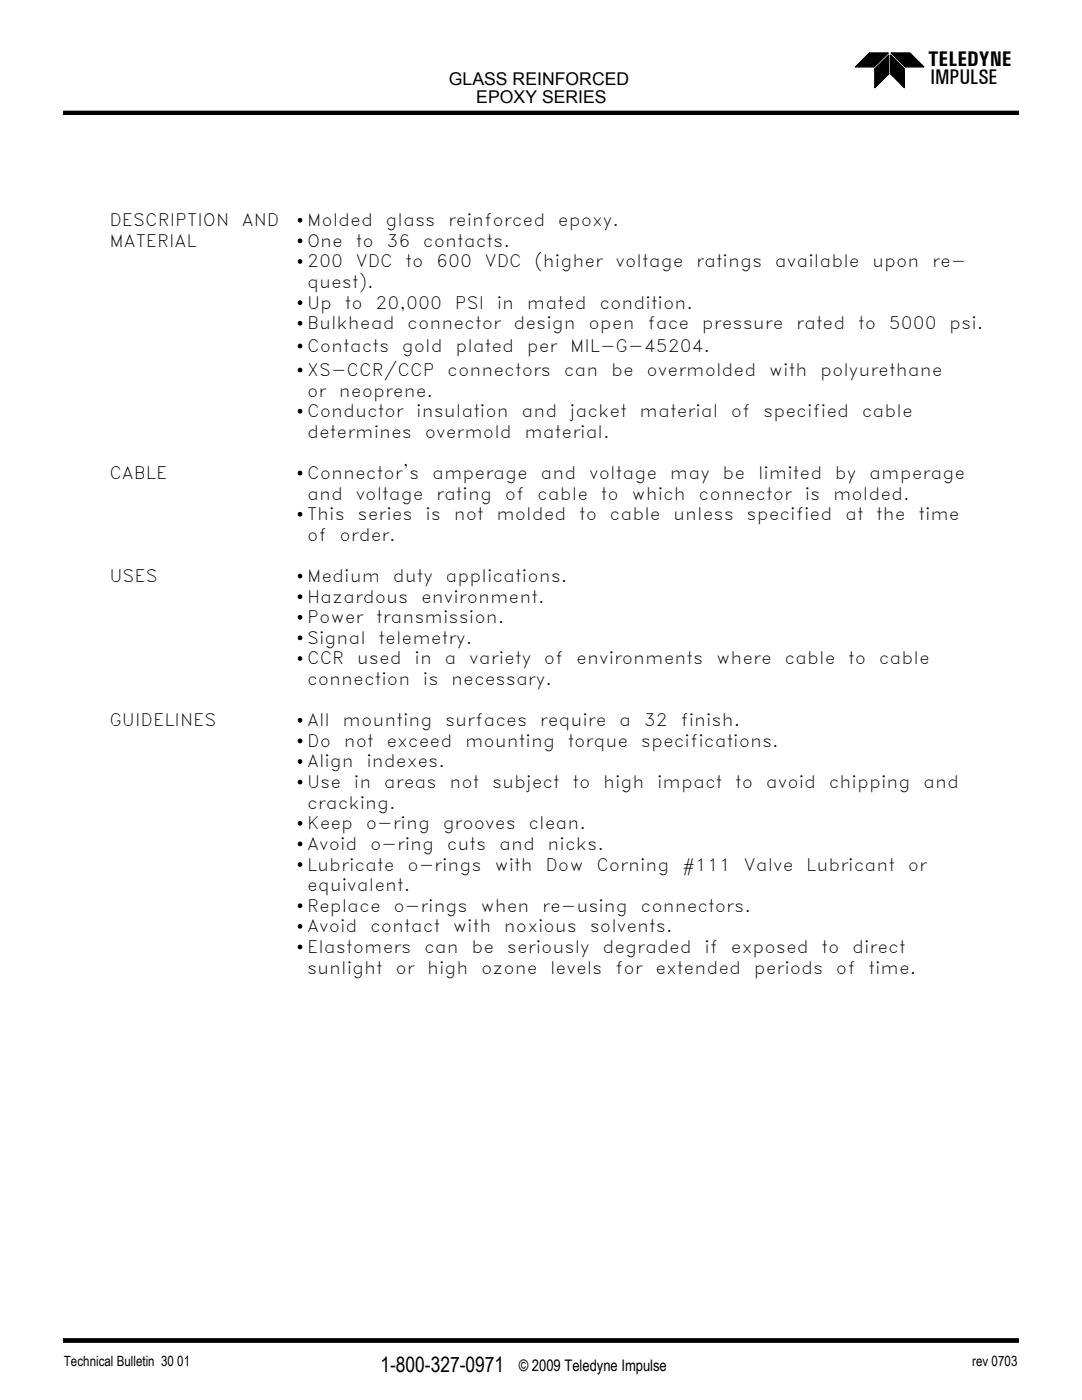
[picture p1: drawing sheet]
<svg xmlns="http://www.w3.org/2000/svg" width="216mm" height="279mm" viewBox="0 0 216 279" stroke-linecap="round" stroke-linejoin="round" font-family="sans-serif">
<defs><g id="words">
<g font-size="4.2">
<text x="185.2" y="13.2">TELEDYNE</text>
<text x="185.7" y="16.8">IMPULSE</text>
<text x="75.9" y="273.7">1-800-327-0971</text>
</g>
<g font-size="3.5">
<text x="89.6" y="17">GLASS REINFORCED</text>
<text x="95" y="20.5">EPOXY SERIES</text>
</g>
<g font-size="3.4">
<text x="21.8" y="45.1">DESCRIPTION</text>
<text x="48.2" y="45.1">AND</text>
<text x="61.3" y="45.1">Molded</text>
<text x="77" y="45.1">glass</text>
<text x="89.4" y="45.1">reinforced</text>
<text x="111.3" y="45.1">epoxy.</text>
<text x="21.8" y="49.3">MATERIAL</text>
<text x="61.3" y="49.3">One</text>
<text x="61.3" y="53.4">200</text>
<text x="71" y="49.3">to</text>
<text x="71" y="53.4">VDC</text>
<text x="77.1" y="49.3">36</text>
<text x="80.9" y="53.4">to</text>
<text x="84.4" y="49.3">contacts.</text>
<text x="87" y="53.4">600</text>
<text x="96.7" y="53.4">VDC</text>
<text x="106.7" y="53.4">(higher</text>
<text x="122.8" y="53.4">voltage</text>
<text x="138.9" y="53.4">ratings</text>
<text x="154.6" y="53.4">available</text>
<text x="174" y="53.4">upon</text>
<text x="186" y="53.4">re-</text>
<text x="61.3" y="57.5">quest).</text>
<text x="61.3" y="61.6">Up</text>
<text x="61.3" y="65.7">Bulkhead</text>
<text x="68.8" y="61.6">to</text>
<text x="74.9" y="61.6">20,000</text>
<text x="81.3" y="65.7">connector</text>
<text x="90.7" y="61.6">PSI</text>
<text x="99.1" y="61.6">in</text>
<text x="102.5" y="65.7">design</text>
<text x="105.1" y="61.6">mated</text>
<text x="117.4" y="65.7">open</text>
<text x="119.6" y="61.6">condition.</text>
<text x="129.2" y="65.7">face</text>
<text x="140.1" y="65.7">pressure</text>
<text x="158.9" y="65.7">rated</text>
<text x="171.2" y="65.7">to</text>
<text x="177.3" y="65.7">5000</text>
<text x="189.4" y="65.7">psi.</text>
<text x="61.3" y="70.2">Contacts</text>
<text x="80.2" y="70.2">gold</text>
<text x="90.9" y="70.2">plated</text>
<text x="105.1" y="70.2">per</text>
<text x="113.7" y="70.2">MIL-G-45204.</text>
<text x="61.3" y="75">XS-CCR/CCP</text>
<text x="89.3" y="75">connectors</text>
<text x="112.5" y="75">can</text>
<text x="121.9" y="75">be</text>
<text x="129" y="75">overmolded</text>
<text x="153.4" y="75">with</text>
<text x="163.6" y="75">polyurethane</text>
<text x="61.3" y="79.1">or</text>
<text x="61.3" y="83.3">Conductor</text>
<text x="67.6" y="79.1">neoprene.</text>
<text x="83.1" y="83.3">insulation</text>
<text x="104" y="83.3">and</text>
<text x="113.7" y="83.3">jacket</text>
<text x="127.6" y="83.3">material</text>
<text x="145.8" y="83.3">of</text>
<text x="152.3" y="83.3">specified</text>
<text x="172" y="83.3">cable</text>
<text x="61.3" y="87.4">determines</text>
<text x="84.8" y="87.4">overmold</text>
<text x="104.6" y="87.4">material.</text>
<text x="21.8" y="95.6">CABLE</text>
<text x="61.3" y="95.6">Connector's</text>
<text x="86.2" y="95.6">amperage</text>
<text x="107.9" y="95.6">and</text>
<text x="117.6" y="95.6">voltage</text>
<text x="133.7" y="95.6">may</text>
<text x="144.2" y="95.6">be</text>
<text x="151.3" y="95.6">limited</text>
<text x="166.6" y="95.6">by</text>
<text x="173.4" y="95.6">amperage</text>
<text x="61.3" y="99.7">and</text>
<text x="71" y="99.7">voltage</text>
<text x="87" y="99.7">rating</text>
<text x="100.7" y="99.7">of</text>
<text x="107.2" y="99.7">cable</text>
<text x="119.9" y="99.7">to</text>
<text x="126" y="99.7">which</text>
<text x="139.4" y="99.7">connector</text>
<text x="160.6" y="99.7">is</text>
<text x="166.2" y="99.7">molded.</text>
<text x="61.3" y="103.8">This</text>
<text x="61.3" y="107.9">of</text>
<text x="67.7" y="107.9">order.</text>
<text x="71.3" y="103.8">series</text>
<text x="84.9" y="103.8">is</text>
<text x="90.5" y="103.8">not</text>
<text x="99" y="103.8">molded</text>
<text x="115.6" y="103.8">to</text>
<text x="121.6" y="103.8">cable</text>
<text x="134.3" y="103.8">unless</text>
<text x="149" y="103.8">specified</text>
<text x="168.6" y="103.8">at</text>
<text x="174.9" y="103.8">the</text>
<text x="183.2" y="103.8">time</text>
<text x="21.8" y="116.2">USES</text>
<text x="61.3" y="116.2">Medium</text>
<text x="78.4" y="116.2">duty</text>
<text x="88.9" y="116.2">applications.</text>
<text x="61.3" y="120.3">Hazardous</text>
<text x="61.3" y="124.4">Power</text>
<text x="75" y="124.4">transmission.</text>
<text x="84" y="120.3">environment.</text>
<text x="61.3" y="128.5">Signal</text>
<text x="75.5" y="128.5">telemetry.</text>
<text x="61.3" y="132.6">CCR</text>
<text x="61.3" y="136.7">connection</text>
<text x="71.2" y="132.6">used</text>
<text x="82.7" y="132.6">in</text>
<text x="84.4" y="136.7">is</text>
<text x="88.7" y="132.6">a</text>
<text x="90" y="136.7">necessary.</text>
<text x="93.6" y="132.6">variety</text>
<text x="108.5" y="132.6">of</text>
<text x="115" y="132.6">environments</text>
<text x="142.9" y="132.6">where</text>
<text x="156.5" y="132.6">cable</text>
<text x="169.2" y="132.6">to</text>
<text x="175.4" y="132.6">cable</text>
<text x="21.8" y="144.9">GUIDELINES</text>
<text x="61.3" y="144.9">All</text>
<text x="61.3" y="149.1">Do</text>
<text x="68.4" y="144.9">mounting</text>
<text x="68.6" y="149.1">not</text>
<text x="77.1" y="149.1">exceed</text>
<text x="88.8" y="144.9">surfaces</text>
<text x="92.8" y="149.1">mounting</text>
<text x="107.7" y="144.9">require</text>
<text x="113.3" y="149.1">torque</text>
<text x="123.5" y="144.9">a</text>
<text x="127.9" y="149.1">specifications.</text>
<text x="128.5" y="144.9">32</text>
<text x="135.8" y="144.9">finish.</text>
<text x="61.3" y="153.2">Align</text>
<text x="73.1" y="153.2">indexes.</text>
<text x="61.3" y="157.3">Use</text>
<text x="61.3" y="161.4">cracking.</text>
<text x="70.6" y="157.3">in</text>
<text x="76.6" y="157.3">areas</text>
<text x="89.7" y="157.3">not</text>
<text x="98.2" y="157.3">subject</text>
<text x="114.2" y="157.3">to</text>
<text x="120.4" y="157.3">high</text>
<text x="131.1" y="157.3">impact</text>
<text x="146.7" y="157.3">to</text>
<text x="152.8" y="157.3">avoid</text>
<text x="165.4" y="157.3">chipping</text>
<text x="184.2" y="157.3">and</text>
<text x="61.3" y="165.5">Keep</text>
<text x="73" y="165.5">o-ring</text>
<text x="88.3" y="165.5">grooves</text>
<text x="105.5" y="165.5">clean.</text>
<text x="61.3" y="169.6">Avoid</text>
<text x="61.3" y="173.7">Lubricate</text>
<text x="73.8" y="169.6">o-ring</text>
<text x="81.3" y="173.7">o-rings</text>
<text x="89.2" y="169.6">cuts</text>
<text x="98.6" y="173.7">with</text>
<text x="99.6" y="169.6">and</text>
<text x="108.8" y="173.7">Dow</text>
<text x="109.3" y="169.6">nicks.</text>
<text x="119" y="173.7">Corning</text>
<text x="136.1" y="173.7">#111</text>
<text x="148.4" y="173.7">Valve</text>
<text x="160.9" y="173.7">Lubricant</text>
<text x="181.1" y="173.7">or</text>
<text x="61.3" y="177.8">equivalent.</text>
<text x="61.3" y="181.9">Replace</text>
<text x="78.5" y="181.9">o-rings</text>
<text x="95.9" y="181.9">when</text>
<text x="108.2" y="181.9">re-using</text>
<text x="127.8" y="181.9">connectors.</text>
<text x="61.3" y="186.1">Avoid</text>
<text x="61.3" y="190.2">Elastomers</text>
<text x="73.9" y="186.1">contact</text>
<text x="84.6" y="190.2">can</text>
<text x="90.4" y="186.1">with</text>
<text x="94.1" y="190.2">be</text>
<text x="100.6" y="186.1">noxious</text>
<text x="101.1" y="190.2">seriously</text>
<text x="117.7" y="186.1">solvents.</text>
<text x="120.2" y="190.2">degraded</text>
<text x="140.6" y="190.2">if</text>
<text x="145.8" y="190.2">exposed</text>
<text x="163.9" y="190.2">to</text>
<text x="170" y="190.2">direct</text>
<text x="61.3" y="194.3">sunlight</text>
<text x="78.9" y="194.3">or</text>
<text x="85.2" y="194.3">high</text>
<text x="96" y="194.3">ozone</text>
<text x="109.8" y="194.3">levels</text>
<text x="122.7" y="194.3">for</text>
<text x="130.8" y="194.3">extended</text>
<text x="150.4" y="194.3">periods</text>
<text x="166.8" y="194.3">of</text>
<text x="173.3" y="194.3">time.</text>
</g>
<text font-size="3.2" x="103.5" y="273.7">© 2009 Teledyne Impulse</text>
<g font-size="2.8">
<text x="12.7" y="272.5">Technical Bulletin 30 01</text>
<text x="194" y="272.6">rev 0703</text>
</g>
</g></defs>
<g fill="#000" stroke="#000" stroke-width=".2">
<path d="M170.7 13.3l2.8-2.7h3.7l-2.8 2.7z" fill-rule="evenodd"/>
<path d="M174.6 13.8l2.7-2.8v3.7l-2.7 2.8z" fill-rule="evenodd"/>
<path d="M177.7 11l2.8 2.8v3.7l-2.8-2.8z" fill-rule="evenodd"/>
<path d="M177.8 10.6h3.8l2.7 2.7h-3.7z" fill-rule="evenodd"/>
<path d="M12.7 22.2h190.5v.6h-190.5z" fill-rule="evenodd"/>
<path d="M12.7 267.2h190.5v.6h-190.5z" fill-rule="evenodd"/>
</g>
<path d="M170.7 13.3l2.8-2.7h3.7l-2.8 2.7zM174.6 13.8l2.7-2.8v3.7l-2.7 2.8zM177.7 11l2.8 2.8v3.7l-2.8-2.8zM177.8 10.6h3.8l2.7 2.7h-3.7zM12.7 22.2h190.5v.6h-190.5zM12.7 267.2h190.5v.6h-190.5z" fill="none" stroke="#000" stroke-width=".2"/>
<g fill="none" stroke="#000" stroke-width=".49">
<circle cx="59.9" cy="44" r=".23"/>
<circle cx="59.9" cy="52.2" r=".23"/>
<circle cx="59.9" cy="48.1" r=".23"/>
<circle cx="59.9" cy="60.4" r=".23"/>
<circle cx="59.9" cy="73.8" r=".23"/>
<circle cx="59.9" cy="69" r=".23"/>
<circle cx="59.9" cy="64.5" r=".23"/>
<circle cx="59.9" cy="82.1" r=".23"/>
<circle cx="59.9" cy="94.4" r=".23"/>
<circle cx="59.9" cy="119.1" r=".23"/>
<circle cx="59.9" cy="102.6" r=".23"/>
<circle cx="59.9" cy="115" r=".23"/>
<circle cx="59.9" cy="127.3" r=".23"/>
<circle cx="59.9" cy="131.4" r=".23"/>
<circle cx="59.9" cy="123.2" r=".23"/>
<circle cx="59.9" cy="147.9" r=".23"/>
<circle cx="59.9" cy="156.1" r=".23"/>
<circle cx="59.9" cy="143.7" r=".23"/>
<circle cx="59.9" cy="152" r=".23"/>
<circle cx="59.9" cy="164.3" r=".23"/>
<circle cx="59.9" cy="172.5" r=".23"/>
<circle cx="59.9" cy="168.4" r=".23"/>
<circle cx="59.9" cy="189" r=".23"/>
<circle cx="59.9" cy="184.9" r=".23"/>
<circle cx="59.9" cy="180.8" r=".23"/>
</g>
<use href="#words"/>
</svg>
